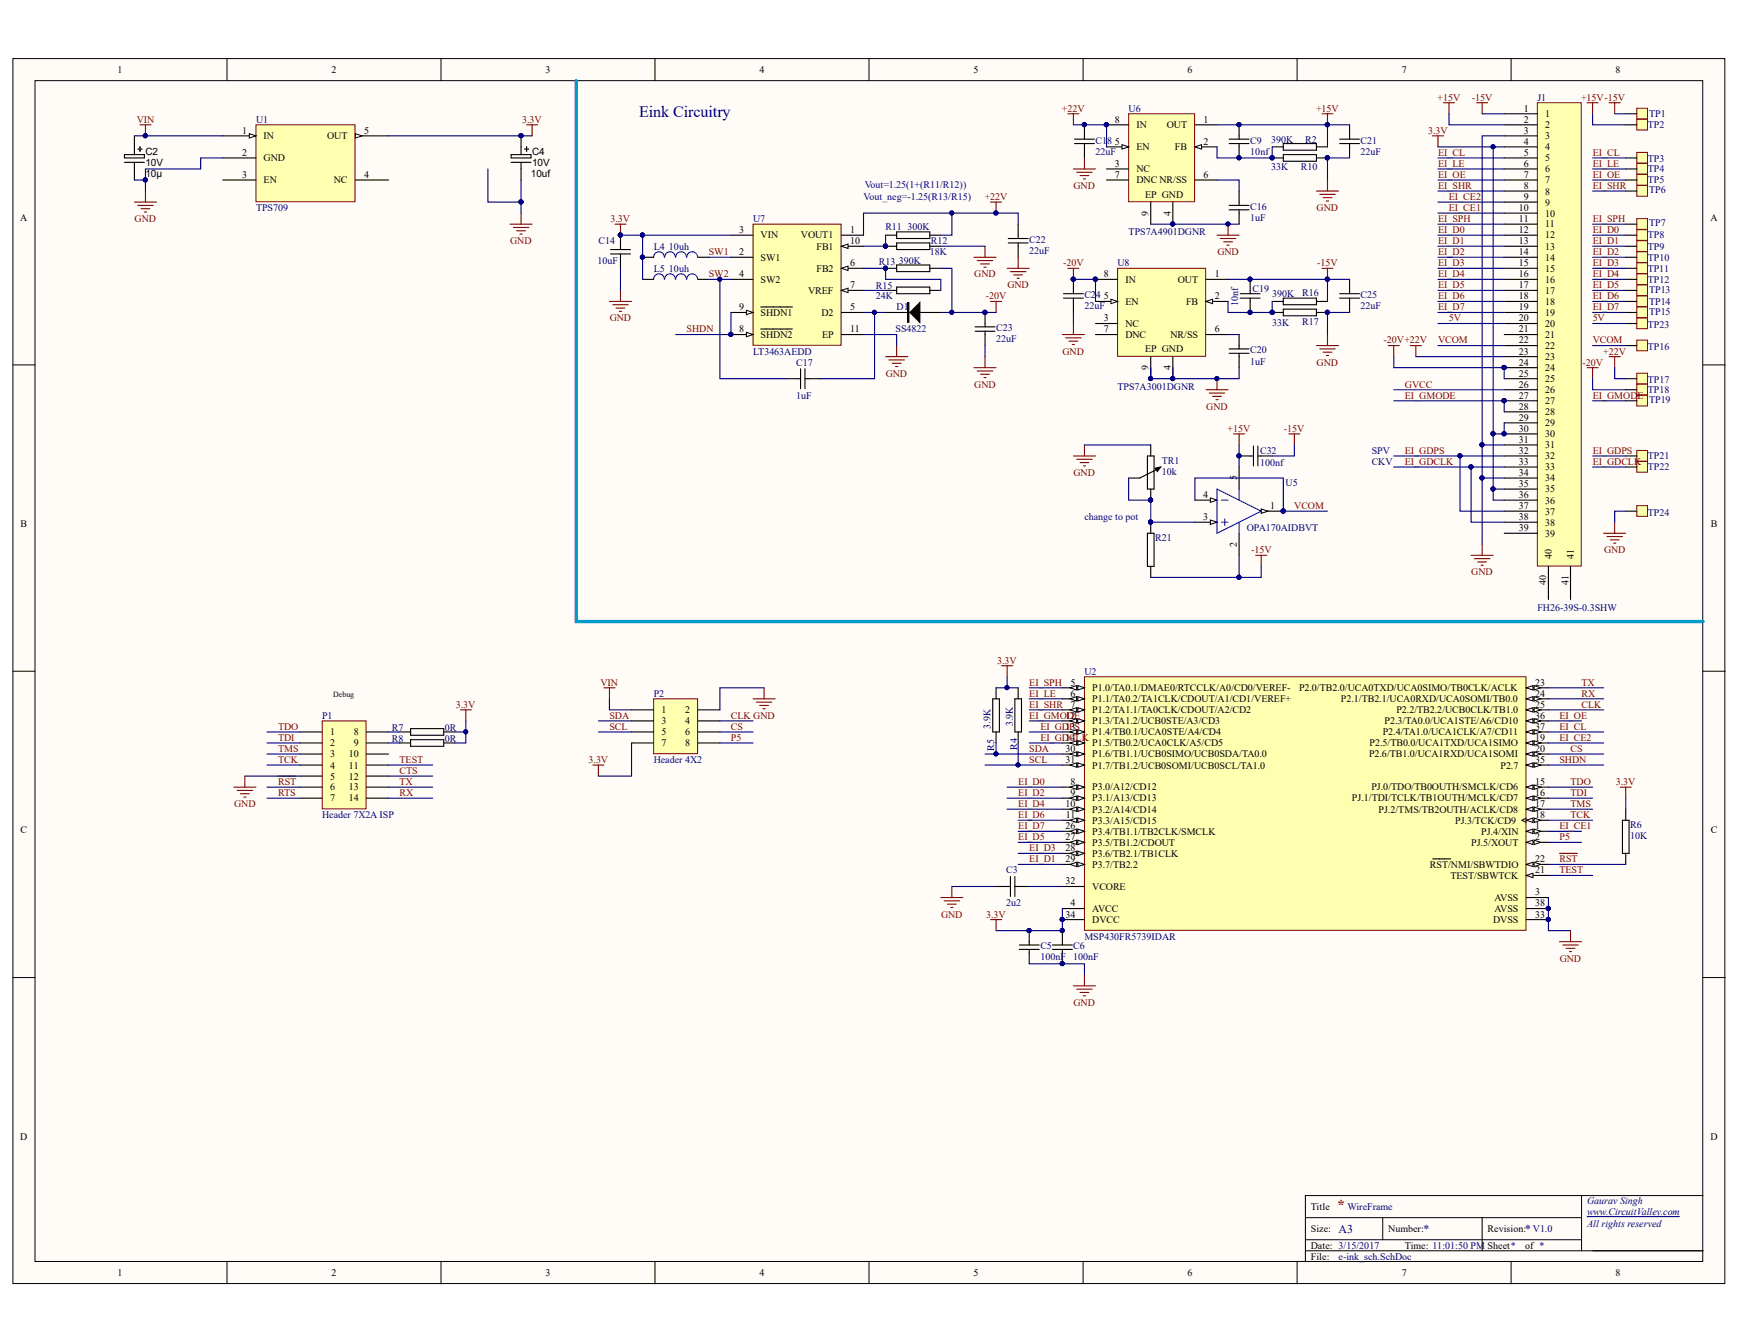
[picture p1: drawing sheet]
<svg xmlns="http://www.w3.org/2000/svg" width="279mm" height="216mm" viewBox="0 0 279 216" stroke-linecap="round" stroke-linejoin="round" font-family="sans-serif">
<defs><g id="words">
<text font-size="2.6" fill="#000080" x="102.6" y="18.8">Eink Circuitry</text>
<text font-size="2.4" fill="#800000" x="214.6" y="194.4">*</text>
<g font-size="1.9" fill="#000080">
<text x="214.9" y="198">A3</text>
<text x="228.6" y="198">*</text>
<text x="244.9" y="198">*</text>
</g>
<g font-size="1.6">
<text x="18.9" y="11.7">1</text>
<text x="53.2" y="11.7">2</text>
<text x="87.6" y="11.7">3</text>
<text x="122" y="11.7">4</text>
<text x="156.3" y="11.7">5</text>
<text x="190.7" y="11.7">6</text>
<text x="225.1" y="11.7">7</text>
<text x="259.4" y="11.7">8</text>
<text x="244.7" y="17.9">1</text>
<text x="38.9" y="21.5">1</text>
<text x="42.3" y="22.4">IN</text>
<text x="52.5" y="22.4">OUT</text>
<text x="58.5" y="21.5">5</text>
<text x="179" y="23.3">5</text>
<text x="179" y="19.7">8</text>
<text x="182.5" y="20.6">IN</text>
<text x="187.4" y="20.6">OUT</text>
<text x="193.3" y="19.7">1</text>
<text x="193.3" y="23.3">2</text>
<text x="244.7" y="19.7">2</text>
<text x="244.7" y="21.5">3</text>
<text x="244.7" y="23.3">4</text>
<text x="248.1" y="18.8">1</text>
<text x="248.1" y="20.6">2</text>
<text x="248.1" y="22.4">3</text>
<text x="23.3" y="26.6">10V</text>
<text x="23.3" y="28.4">10µ</text>
<text x="23.3" y="24.9">C2</text>
<text x="38.9" y="25">2</text>
<text x="38.9" y="28.6">3</text>
<text x="42.3" y="25.9">GND</text>
<text x="42.3" y="29.5">EN</text>
<text x="53.6" y="29.5">NC</text>
<text x="58.5" y="28.6">4</text>
<text x="85.3" y="28.4">10uf</text>
<text x="85.4" y="26.6">10V</text>
<text x="85.4" y="24.9">C4</text>
<text x="179" y="26.8">3</text>
<text x="179" y="28.6">7</text>
<text x="182.5" y="27.7">NC</text>
<text x="182.5" y="24.1">EN</text>
<text x="182.5" y="29.5">DNC NR/SS</text>
<text x="188.7" y="24.1">FB</text>
<text x="193.3" y="28.6">6</text>
<text x="244.7" y="25">5</text>
<text x="244.7" y="26.8">6</text>
<text x="244.7" y="28.6">7</text>
<text x="248.1" y="24.1">4</text>
<text x="248.1" y="25.9">5</text>
<text x="248.1" y="27.7">6</text>
<text x="248.1" y="29.5">7</text>
<text x="3.3" y="35.4">A</text>
<text x="183.9" y="31.8">EP GND</text>
<text x="184.4" y="34.7" transform="rotate(-90 184.4 34.7)">9</text>
<text x="188" y="34.7" transform="rotate(-90 188 34.7)">4</text>
<text x="243.9" y="33.9">10</text>
<text x="243.9" y="35.6">11</text>
<text x="244.7" y="30.4">8</text>
<text x="244.7" y="32.1">9</text>
<text x="248.1" y="31.2">8</text>
<text x="248.1" y="33">9</text>
<text x="248.1" y="34.8">10</text>
<text x="274.6" y="35.4">A</text>
<text x="118.7" y="41">2</text>
<text x="118.7" y="37.4">3</text>
<text x="122.1" y="41.9">SW1</text>
<text x="122.1" y="38.3">VIN</text>
<text x="128.6" y="38.3">VOUT1</text>
<text x="131.1" y="40.1">FB1</text>
<text x="136.5" y="37.4">1</text>
<text x="136.5" y="39.2">10</text>
<text x="243.9" y="37.4">12</text>
<text x="243.9" y="39.2">13</text>
<text x="243.9" y="41">14</text>
<text x="248.1" y="36.5">11</text>
<text x="248.1" y="38.3">12</text>
<text x="248.1" y="40.1">13</text>
<text x="248.1" y="41.9">14</text>
<text x="118.7" y="44.5">4</text>
<text x="122.1" y="45.4">SW2</text>
<text x="129.8" y="47.2">VREF</text>
<text x="131.1" y="43.6">FB2</text>
<text x="136.5" y="42.7">6</text>
<text x="136.5" y="46.3">7</text>
<text x="177.2" y="44.5">8</text>
<text x="180.7" y="45.4">IN</text>
<text x="189.1" y="45.4">OUT</text>
<text x="195.1" y="44.5">1</text>
<text x="243.9" y="42.7">15</text>
<text x="243.9" y="44.5">16</text>
<text x="243.9" y="46.3">17</text>
<text x="248.1" y="43.6">15</text>
<text x="248.1" y="45.4">16</text>
<text x="248.1" y="47.2">17</text>
<text x="118.7" y="53.4">8</text>
<text x="118.7" y="49.8">9</text>
<text x="122.1" y="50.7">SHDN1</text>
<text x="131.9" y="50.7">D2</text>
<text x="136.5" y="49.8">5</text>
<text x="136.5" y="53.4">11</text>
<text x="177.2" y="51.6">3</text>
<text x="177.2" y="48.1">5</text>
<text x="177.2" y="53.4">7</text>
<text x="180.7" y="52.5">NC</text>
<text x="180.7" y="49">EN</text>
<text x="190.4" y="49">FB</text>
<text x="195.1" y="48.1">2</text>
<text x="195.1" y="53.4">6</text>
<text x="243.9" y="48.1">18</text>
<text x="243.9" y="49.8">19</text>
<text x="243.9" y="51.6">20</text>
<text x="243.9" y="53.4">21</text>
<text x="248.1" y="49">18</text>
<text x="248.1" y="50.7">19</text>
<text x="248.1" y="52.5">20</text>
<text x="122.1" y="54.3">SHDN2</text>
<text x="132" y="54.3">EP</text>
<text x="180.7" y="54.3">DNC</text>
<text x="183.9" y="56.6">EP GND</text>
<text x="184.4" y="59.5" transform="rotate(-90 184.4 59.5)">9</text>
<text x="187.9" y="54.3">NR/SS</text>
<text x="188" y="59.5" transform="rotate(-90 188 59.5)">4</text>
<text x="243.9" y="55.2">22</text>
<text x="243.9" y="57">23</text>
<text x="243.9" y="58.7">24</text>
<text x="248.1" y="54.3">21</text>
<text x="248.1" y="56.1">22</text>
<text x="248.1" y="57.8">23</text>
<text x="248.1" y="59.6">24</text>
<text x="243.9" y="60.5">25</text>
<text x="243.9" y="62.3">26</text>
<text x="243.9" y="64.1">27</text>
<text x="243.9" y="65.8">28</text>
<text x="248.1" y="61.4">25</text>
<text x="248.1" y="63.2">26</text>
<text x="248.1" y="64.9">27</text>
<text x="243.9" y="67.6">29</text>
<text x="243.9" y="69.3">30</text>
<text x="243.9" y="71.1">31</text>
<text x="248.1" y="66.7">28</text>
<text x="248.1" y="68.5">29</text>
<text x="248.1" y="70.2">30</text>
<text x="198.6" y="77.2" transform="rotate(-90 198.6 77.2)">5</text>
<text x="243.9" y="72.9">32</text>
<text x="243.9" y="74.7">33</text>
<text x="243.9" y="76.4">34</text>
<text x="248.1" y="72">31</text>
<text x="248.1" y="73.8">32</text>
<text x="248.1" y="75.6">33</text>
<text x="248.1" y="77.3">34</text>
<text x="193.2" y="83.5">3</text>
<text x="193.2" y="80">4</text>
<text x="203.9" y="81.8">1</text>
<text x="243.9" y="78.2">35</text>
<text x="243.9" y="80">36</text>
<text x="243.9" y="81.8">37</text>
<text x="243.9" y="83.5">38</text>
<text x="248.1" y="79.1">35</text>
<text x="248.1" y="80.9">36</text>
<text x="248.1" y="82.7">37</text>
<text x="3.3" y="84.6">B</text>
<text x="198.6" y="87.9" transform="rotate(-90 198.6 87.9)">2</text>
<text x="243.9" y="85.3">39</text>
<text x="248.1" y="84.4">38</text>
<text x="248.1" y="86.2">39</text>
<text x="249.2" y="89.7" transform="rotate(-90 249.2 89.7)">40</text>
<text x="252.7" y="89.7" transform="rotate(-90 252.7 89.7)">41</text>
<text x="274.7" y="84.6">B</text>
<text x="248.3" y="94" transform="rotate(-90 248.3 94)">40</text>
<text x="251.9" y="94" transform="rotate(-90 251.9 94)">41</text>
<text x="171.9" y="110.1">5</text>
<text x="171.9" y="111.9">6</text>
<text x="171.9" y="113.7">7</text>
<text x="175.4" y="111">P1.0/TA0.1/DMAE0/RTCCLK/A0/CD0/VEREF-</text>
<text x="175.4" y="112.8">P1.1/TA0.2/TA1CLK/CDOUT/A1/CD1/VEREF+</text>
<text x="208.6" y="111">P2.0/TB2.0/UCA0TXD/UCA0SIMO/TB0CLK/ACLK</text>
<text x="215.3" y="112.8">P2.1/TB2.1/UCA0RXD/UCA0SOMI/TB0.0</text>
<text x="246.5" y="110.1">23</text>
<text x="246.5" y="111.9">24</text>
<text x="246.5" y="113.7">25</text>
<text x="53" y="118.1">1</text>
<text x="53" y="119.9">2</text>
<text x="56.8" y="118.1">8</text>
<text x="56.8" y="119.9">9</text>
<text x="106.2" y="114.6">1</text>
<text x="106.2" y="116.4">3</text>
<text x="106.2" y="118.1">5</text>
<text x="106.2" y="119.9">7</text>
<text x="110" y="114.6">2</text>
<text x="110" y="116.4">4</text>
<text x="110" y="118.1">6</text>
<text x="110" y="119.9">8</text>
<text x="175.4" y="114.6">P1.2/TA1.1/TA0CLK/CDOUT/A2/CD2</text>
<text x="175.4" y="116.4">P1.3/TA1.2/UCB0STE/A3/CD3</text>
<text x="175.4" y="118.1">P1.4/TB0.1/UCA0STE/A4/CD4</text>
<text x="175.4" y="119.9">P1.5/TB0.2/UCA0CLK/A5/CD5</text>
<text x="219.9" y="119.9">P2.5/TB0.0/UCA1TXD/UCA1SIMO</text>
<text x="222" y="118.1">P2.4/TA1.0/UCA1CLK/A7/CD11</text>
<text x="222.3" y="116.4">P2.3/TA0.0/UCA1STE/A6/CD10</text>
<text x="224.2" y="114.6">P2.2/TB2.2/UCB0CLK/TB1.0</text>
<text x="246.5" y="119">19</text>
<text x="246.5" y="115.5">36</text>
<text x="246.5" y="117.2">37</text>
<text x="53" y="121.7">3</text>
<text x="53" y="123.5">4</text>
<text x="53" y="125.2">5</text>
<text x="56" y="121.7">10</text>
<text x="56" y="125.2">12</text>
<text x="56" y="123.5">11</text>
<text x="171.1" y="120.8">30</text>
<text x="171.1" y="122.6">31</text>
<text x="175.4" y="121.7">P1.6/TB1.1/UCB0SIMO/UCB0SDA/TA0.0</text>
<text x="175.4" y="123.5">P1.7/TB1.2/UCB0SOMI/UCB0SCL/TA1.0</text>
<text x="219.8" y="121.7">P2.6/TB1.0/UCA1RXD/UCA1SOMI</text>
<text x="240.9" y="123.5">P2.7</text>
<text x="246.5" y="120.8">20</text>
<text x="246.5" y="122.6">35</text>
<text x="53" y="127">6</text>
<text x="53" y="128.7">7</text>
<text x="56" y="127">13</text>
<text x="56" y="128.7">14</text>
<text x="171.1" y="129.6">10</text>
<text x="171.2" y="131.4">11</text>
<text x="171.9" y="126.1">8</text>
<text x="171.9" y="127.9">9</text>
<text x="175.4" y="127">P3.0/A12/CD12</text>
<text x="175.4" y="128.7">P3.1/A13/CD13</text>
<text x="175.4" y="130.5">P3.2/A14/CD14</text>
<text x="217.1" y="128.7">PJ.1/TDI/TCLK/TB1OUTH/MCLK/CD7</text>
<text x="220.2" y="127">PJ.0/TDO/TB0OUTH/SMCLK/CD6</text>
<text x="221.4" y="130.5">PJ.2/TMS/TB2OUTH/ACLK/CD8</text>
<text x="246.5" y="126.1">15</text>
<text x="246.5" y="127.9">16</text>
<text x="246.5" y="129.6">17</text>
<text x="246.5" y="131.4">18</text>
<text x="3.3" y="133.9">C</text>
<text x="171.1" y="133.2">26</text>
<text x="171.1" y="135">27</text>
<text x="171.1" y="136.7">28</text>
<text x="175.4" y="132.3">P3.3/A15/CD15</text>
<text x="175.4" y="134.1">P3.4/TB1.1/TB2CLK/SMCLK</text>
<text x="175.4" y="135.8">P3.5/TB1.2/CDOUT</text>
<text x="175.4" y="137.6">P3.6/TB2.1/TB1CLK</text>
<text x="233.7" y="132.3">PJ.3/TCK/CD9</text>
<text x="236.2" y="135.8">PJ.5/XOUT</text>
<text x="237.9" y="134.1">PJ.4/XIN</text>
<text x="246.5" y="133.2">1</text>
<text x="246.5" y="135">2</text>
<text x="274.7" y="133.9">C</text>
<text x="171.1" y="138.5">29</text>
<text x="171.1" y="142.1">32</text>
<text x="175.4" y="139.4">P3.7/TB2.2</text>
<text x="175.4" y="143">VCORE</text>
<text x="229.6" y="139.4">RST/NMI/SBWTDIO</text>
<text x="232.9" y="141.2">TEST/SBWTCK</text>
<text x="246.5" y="143.8">3</text>
<text x="246.5" y="140.3">21</text>
<text x="246.5" y="138.5">22</text>
<text x="171.1" y="147.4">34</text>
<text x="171.9" y="145.6">4</text>
<text x="175.4" y="146.5">AVCC</text>
<text x="175.4" y="148.3">DVCC</text>
<text x="239.8" y="148.3">DVSS</text>
<text x="240" y="144.7">AVSS</text>
<text x="240" y="146.5">AVSS</text>
<text x="246.5" y="147.4">33</text>
<text x="246.5" y="145.6">38</text>
<text x="3.3" y="183.1">D</text>
<text x="274.6" y="183.1">D</text>
<text x="210.5" y="194.4">Title</text>
<text x="210.5" y="197.9">Size:</text>
<text x="222.9" y="197.9">Number:</text>
<text x="238.9" y="197.9">Revision: V1.0</text>
<text x="210.5" y="200.6">Date: 3/15/2017</text>
<text x="210.5" y="202.4">File:</text>
<text x="225.6" y="200.6">Time: 11:01:50 PM</text>
<text x="238.9" y="200.6">Sheet*</text>
<text x="244.9" y="200.6">of *</text>
<text x="18.9" y="205">1</text>
<text x="53.2" y="205">2</text>
<text x="87.6" y="205">3</text>
<text x="122" y="205">4</text>
<text x="156.3" y="205">5</text>
<text x="190.7" y="205">6</text>
<text x="225.1" y="205">7</text>
<text x="259.4" y="205">8</text>
</g>
<g font-size="1.6" fill="#800000">
<text x="170.5" y="17.9">+22V</text>
<text x="211.3" y="17.9">+15V</text>
<text x="230.8" y="16.2">+15V</text>
<text x="236.3" y="16.2">-15V</text>
<text x="253.9" y="16.2">+15V-15V</text>
<text x="21.9" y="19.7">VIN</text>
<text x="83.9" y="19.7">3.3V</text>
<text x="229.3" y="21.5">3.3V</text>
<text x="230.9" y="25">EI_CL</text>
<text x="230.9" y="26.8">EI_LE</text>
<text x="230.9" y="28.6">EI_OE</text>
<text x="255.7" y="25">EI_CL</text>
<text x="255.7" y="26.8">EI_LE</text>
<text x="255.7" y="28.6">EI_OE</text>
<text x="21.6" y="35.6">GND</text>
<text x="98" y="35.6">3.3V</text>
<text x="158.1" y="32.1">+22V</text>
<text x="172.4" y="30.4">GND</text>
<text x="211.4" y="33.9">GND</text>
<text x="230.9" y="35.6">EI_SPH</text>
<text x="230.9" y="30.4">EI_SHR</text>
<text x="232.7" y="32.1">EI_CE2</text>
<text x="232.7" y="33.9">EI_CE1</text>
<text x="255.7" y="30.4">EI_SHR</text>
<text x="255.7" y="35.6">EI_SPH</text>
<text x="81.9" y="39.2">GND</text>
<text x="113.8" y="41">SW1</text>
<text x="195.5" y="41">GND</text>
<text x="230.9" y="37.4">EI_D0</text>
<text x="230.9" y="39.2">EI_D1</text>
<text x="230.9" y="41">EI_D2</text>
<text x="255.7" y="37.4">EI_D0</text>
<text x="255.7" y="39.2">EI_D1</text>
<text x="255.7" y="41">EI_D2</text>
<text x="113.8" y="44.5">SW2</text>
<text x="156.4" y="44.5">GND</text>
<text x="161.8" y="46.3">GND</text>
<text x="170.7" y="42.7">-20V</text>
<text x="211.5" y="42.7">-15V</text>
<text x="230.9" y="42.7">EI_D3</text>
<text x="230.9" y="44.5">EI_D4</text>
<text x="230.9" y="46.3">EI_D5</text>
<text x="255.7" y="42.7">EI_D3</text>
<text x="255.7" y="44.5">EI_D4</text>
<text x="255.7" y="46.3">EI_D5</text>
<text x="97.9" y="51.6">GND</text>
<text x="110.3" y="53.4">SHDN</text>
<text x="158.3" y="48.1">-20V</text>
<text x="230.9" y="48.1">EI_D6</text>
<text x="230.9" y="49.8">EI_D7</text>
<text x="232.7" y="51.6">5V</text>
<text x="255.7" y="48.1">EI_D6</text>
<text x="255.7" y="49.8">EI_D7</text>
<text x="255.7" y="51.6">5V</text>
<text x="170.6" y="57">GND</text>
<text x="211.4" y="58.7">GND</text>
<text x="222.2" y="55.2">-20V+22V</text>
<text x="230.9" y="55.2">VCOM</text>
<text x="254.1" y="58.7">-20V</text>
<text x="255.7" y="55.2">VCOM</text>
<text x="257.4" y="57">+22V</text>
<text x="142.2" y="60.5">GND</text>
<text x="156.4" y="62.3">GND</text>
<text x="193.7" y="65.8">GND</text>
<text x="225.6" y="64.1">EI_GMODE</text>
<text x="225.6" y="62.3">GVCC</text>
<text x="255.7" y="64.1">EI_GMODE</text>
<text x="197.1" y="69.3">+15V</text>
<text x="206.2" y="69.3">-15V</text>
<text x="172.4" y="76.4">GND</text>
<text x="225.6" y="74.7">EI_GDCLK</text>
<text x="225.6" y="72.9">EI_GDPS</text>
<text x="255.7" y="72.9">EI_GDPS</text>
<text x="255.7" y="74.7">EI_GDCLK</text>
<text x="207.8" y="81.8">VCOM</text>
<text x="200.9" y="88.9">-15V</text>
<text x="257.6" y="88.9">GND</text>
<text x="236.2" y="92.4">GND</text>
<text x="160.1" y="106.6">3.3V</text>
<text x="73.2" y="113.7">3.3V</text>
<text x="96.4" y="110.1">VIN</text>
<text x="165.3" y="110.1">EI_SPH</text>
<text x="165.3" y="111.9">EI_LE</text>
<text x="165.3" y="113.7">EI_SHR</text>
<text x="254" y="110.1">TX</text>
<text x="254" y="111.9">RX</text>
<text x="254" y="113.7">CLK</text>
<text x="44.7" y="117.2">TDO</text>
<text x="44.7" y="119">TDI</text>
<text x="97.9" y="115.5">SDA</text>
<text x="97.9" y="117.2">SCL</text>
<text x="117.4" y="115.5">CLK GND</text>
<text x="117.4" y="117.2">CS</text>
<text x="117.4" y="119">P5</text>
<text x="165.3" y="115.5">EI_GMO12</text>
<text x="167.1" y="117.2">EI_GD13</text>
<text x="167.1" y="119">EI_GD14</text>
<text x="171.3" y="115.5">DE</text>
<text x="171.7" y="117.2">PS</text>
<text x="171.7" y="119">CLK</text>
<text x="250.4" y="115.5">EI_OE</text>
<text x="250.4" y="117.2">EI_CL</text>
<text x="250.4" y="119">EI_CE2</text>
<text x="44.7" y="120.8">TMS</text>
<text x="44.7" y="122.6">TCK</text>
<text x="64.2" y="122.6">TEST</text>
<text x="64.2" y="124.3">CTS</text>
<text x="94.5" y="122.6">3.3V</text>
<text x="165.3" y="120.8">SDA</text>
<text x="165.3" y="122.6">SCL</text>
<text x="250.4" y="122.6">SHDN</text>
<text x="252.2" y="120.8">CS</text>
<text x="37.6" y="129.6">GND</text>
<text x="44.7" y="126.1">RST</text>
<text x="44.7" y="127.9">RTS</text>
<text x="64.2" y="127.9">RX</text>
<text x="64.2" y="126.1">TX</text>
<text x="163.5" y="126.1">EI_D0</text>
<text x="163.5" y="127.9">EI_D2</text>
<text x="163.5" y="129.6">EI_D4</text>
<text x="163.5" y="131.4">EI_D6</text>
<text x="252.2" y="126.1">TDO</text>
<text x="252.2" y="127.9">TDI</text>
<text x="252.2" y="129.6">TMS</text>
<text x="252.2" y="131.4">TCK</text>
<text x="259.5" y="126.1">3.3V</text>
<text x="163.5" y="135">EI_D5</text>
<text x="163.5" y="133.2">EI_D7</text>
<text x="165.3" y="136.7">EI_D3</text>
<text x="250.4" y="133.2">EI_CE1</text>
<text x="250.4" y="135">P5</text>
<text x="165.3" y="138.5">EI_D1</text>
<text x="250.4" y="140.3">TEST</text>
<text x="250.4" y="138.5">RST</text>
<text x="151.1" y="147.4">GND</text>
<text x="158.3" y="147.4">3.3V</text>
<text x="250.5" y="154.5">GND</text>
<text x="172.4" y="161.6">GND</text>
</g>
<g font-size="1.6" fill="#000080">
<text x="181.2" y="17.9">U6</text>
<text x="246.9" y="16.2">J1</text>
<text x="41.1" y="19.7">U1</text>
<text x="175.9" y="23.1">C18</text>
<text x="200.8" y="23.1">C9</text>
<text x="204.1" y="22.9">390K</text>
<text x="209.6" y="22.9">R2</text>
<text x="218.5" y="23.1">C21</text>
<text x="264.6" y="20.6">TP2</text>
<text x="264.8" y="18.8">TP1</text>
<text x="175.9" y="24.9">22uF</text>
<text x="200.8" y="24.9">10nf</text>
<text x="204.1" y="27.3">33K</text>
<text x="208.9" y="27.3">R10</text>
<text x="218.5" y="24.9">22uF</text>
<text x="264.6" y="26.1">TP3</text>
<text x="264.6" y="27.7">TP4</text>
<text x="264.6" y="29.5">TP5</text>
<text x="41.1" y="33.9">TPS709</text>
<text x="120.9" y="35.6">U7</text>
<text x="138.7" y="32.1">Vout_neg=-1.25(R13/R15)</text>
<text x="138.8" y="30.1">Vout=1.25(1+(R11/R12))</text>
<text x="200.8" y="33.7">C16</text>
<text x="200.8" y="35.5">1uF</text>
<text x="264.8" y="31">TP6</text>
<text x="96.1" y="39.2">C14</text>
<text x="105" y="40.1">L4</text>
<text x="107.4" y="40.1">10uh</text>
<text x="142.2" y="36.9">R11</text>
<text x="145.7" y="36.9">300K</text>
<text x="149.3" y="41">18K</text>
<text x="149.5" y="39.2">R12</text>
<text x="165.3" y="39">C22</text>
<text x="165.3" y="40.8">22uF</text>
<text x="181.2" y="37.8">TPS7A4901DGNR</text>
<text x="264.6" y="38.3">TP8</text>
<text x="264.6" y="40.1">TP9</text>
<text x="264.6" y="41.9">TP10</text>
<text x="264.8" y="36.4">TP7</text>
<text x="95.9" y="42.4">10uF</text>
<text x="105" y="43.6">L5</text>
<text x="107.4" y="43.6">10uh</text>
<text x="140.6" y="46.5">R15</text>
<text x="141.1" y="42.6">R13</text>
<text x="144.3" y="42.4">390K</text>
<text x="174.1" y="47.9">C24</text>
<text x="179.4" y="42.7">U8</text>
<text x="201.1" y="46.8">C19</text>
<text x="204.3" y="47.7">390K</text>
<text x="209.1" y="47.5">R16</text>
<text x="218.5" y="47.9">C25</text>
<text x="264.6" y="43.6">TP11</text>
<text x="264.6" y="45.4">TP12</text>
<text x="264.8" y="47">TP13</text>
<text x="140.6" y="48.1">24K</text>
<text x="143.8" y="53.4">SS4822</text>
<text x="144" y="49.8">D1</text>
<text x="160" y="53.2">C23</text>
<text x="174.1" y="49.7">22uF</text>
<text x="198.8" y="49.1" transform="rotate(-90 198.8 49.1)">10nf</text>
<text x="204.3" y="52.3">33K</text>
<text x="209.1" y="52.2">R17</text>
<text x="218.5" y="49.7">22uF</text>
<text x="264.6" y="52.7">TP23</text>
<text x="264.8" y="49">TP14</text>
<text x="264.8" y="50.6">TP15</text>
<text x="120.9" y="57">LT3463AEDD</text>
<text x="127.9" y="58.7">C17</text>
<text x="160" y="55">22uF</text>
<text x="200.8" y="56.8">C20</text>
<text x="200.8" y="58.6">1uF</text>
<text x="264.6" y="56.2">TP16</text>
<text x="127.9" y="64.1">1uF</text>
<text x="179.4" y="62.6">TPS7A3001DGNR</text>
<text x="264.6" y="61.6">TP17</text>
<text x="264.6" y="63.2">TP18</text>
<text x="264.8" y="64.7">TP19</text>
<text x="186.6" y="74.5">TR1</text>
<text x="186.6" y="76.3">10k</text>
<text x="202.3" y="72.9">C32</text>
<text x="202.3" y="74.8">100nf</text>
<text x="220.3" y="74.7">CKV</text>
<text x="220.3" y="72.9">SPV</text>
<text x="264.6" y="73.8">TP21</text>
<text x="264.6" y="75.6">TP22</text>
<text x="174.1" y="83.5">change to pot</text>
<text x="206.4" y="78">U5</text>
<text x="264.6" y="82.8">TP24</text>
<text x="185.5" y="86.9">R21</text>
<text x="200.2" y="85.3">OPA170AIDBVT</text>
<text x="246.9" y="98.1">FH26-39S-0.3SHW</text>
<text x="105" y="111.9">P2</text>
<text x="174.1" y="108.4">U2</text>
<text x="51.7" y="115.5">P1</text>
<text x="62.9" y="117.4">R7</text>
<text x="62.9" y="119.2">R8</text>
<text x="71.4" y="117.4">0R</text>
<text x="71.4" y="119.2">0R</text>
<text x="159.1" y="117" transform="rotate(-90 159.1 117)">3.9K</text>
<text x="162.6" y="116.7" transform="rotate(-90 162.6 116.7)">3.9K</text>
<text x="105" y="122.6">Header 4X2</text>
<text x="159.6" y="120.6" transform="rotate(-90 159.6 120.6)">R5</text>
<text x="163.3" y="120.4" transform="rotate(-90 163.3 120.4)">R4</text>
<text x="51.7" y="131.4">Header 7X2A ISP</text>
<text x="261.8" y="133">R6</text>
<text x="261.8" y="134.8">10K</text>
<text x="161.6" y="140.3">C3</text>
<text x="161.6" y="145.6">2u2</text>
<text x="167.1" y="152.5">C5</text>
<text x="167.1" y="154.3">100nF</text>
<text x="172.3" y="152.5">C6</text>
<text x="172.3" y="154.3">100nF</text>
<text x="174.1" y="150.9">MSP430FR5739IDAR</text>
<text x="216.4" y="194.4">WireFrame</text>
<text x="254.9" y="193.5">Gaurav Singh</text>
<text x="254.9" y="195.3">www.CircuitValley.com</text>
<text x="254.9" y="197">All rights reserved</text>
<text x="214.9" y="202.4">e-ink_sch.SchDoc</text>
</g>
<text font-size="1.3" x="53.5" y="112">Debug</text>
</g></defs>
<g fill="#fffcf8" stroke="#000" stroke-width=".16">
<path d="M2.1 9.4h274.9v196.8h-274.9z"/>
<path d="M5.6 13h267.8v189.6h-267.8z"/>
</g>
<g fill="none" stroke="#000" stroke-width=".16">
<path d="M36.4 9.4v3.6M70.8 9.4v3.6M105.2 9.4v3.6M139.5 9.4v3.6M173.9 9.4v3.6M208.3 9.4v3.6M242.6 9.4v3.6M2.1 58.6h3.5M273.5 58.6h3.5M2.1 107.8h3.5M273.5 107.8h3.5M2.1 157h3.5"/>
<path d="M273.5 157h3.5M209.6 195.6h44.4M209.6 199.2h44.4M222 195.6v3.6M238 195.6v5.3M254 192.1v8.8M273.5 192.1h-63.9v10.6M36.4 202.7v3.5M70.8 202.7v3.5M105.2 202.7v3.5M139.5 202.7v3.5M173.9 202.7v3.5"/>
<path d="M208.3 202.7v3.5M209.6 200.9h63.9M242.6 202.7v3.5"/>
</g>
<path d="M254.8 195.4h14.9" fill="none" stroke="#000080" stroke-width=".16"/>
<g fill="none" stroke="#800000" stroke-width=".18">
<path d="M21.6 32.5h3.5M22.1 33h2.5M22.5 20.1h1.7M22.6 33.5h1.5M23.2 34.1h.3M23.4 20.1v1.7M23.4 30.7v1.8M81.9 36h3.5M82.4 36.5h2.5M83 37.1h1.4M83.5 37.6h.3M83.7 34.2v1.8"/>
<path d="M84.6 20.1h1.7M85.4 20.1v1.7"/>
</g>
<circle cx="23.3" cy="21.8" r=".33" fill="#000080" stroke="#000080" stroke-width=".16"/>
<path d="M246.9 16.5h7v74.4h-7z" fill="#ffffb0" stroke="#800000" stroke-width=".16"/>
<g fill="none" stroke="#000" stroke-width=".18">
<path d="M241.5 18.3h5.4M241.5 20.1h5.4M241.5 21.8h5.4M241.5 23.6h5.4M241.5 25.4h5.4M241.5 27.1h5.4M241.5 28.9h5.4M241.5 30.7h5.4M241.5 32.5h5.4M241.5 34.2h5.4M241.5 36h5.4M241.5 37.8h5.4"/>
<path d="M241.5 39.6h5.4M241.5 41.3h5.4M241.5 43.1h5.4M241.5 44.9h5.4M241.5 46.6h5.4M241.5 48.4h5.4M241.5 50.2h5.4M241.5 52h5.4M241.5 53.7h5.4M241.5 55.5h5.4M241.5 57.3h5.4M241.5 59.1h5.4"/>
<path d="M241.5 60.8h5.4M241.5 62.6h5.4M241.5 64.4h5.4M241.5 66.2h5.4M241.5 67.9h5.4M241.5 69.7h5.4M241.5 71.5h5.4M241.5 73.2h5.4M241.5 75h5.4M241.5 76.8h5.4M241.5 78.6h5.4M241.5 80.3h5.4"/>
<path d="M241.5 82.1h5.4M241.5 83.9h5.4M241.5 85.7h5.4M248.6 91v5.3M252.2 91v5.3"/>
</g>
<g fill="#000080" stroke="#000080" stroke-width=".16">
<circle cx="241.5" cy="59" r=".33"/>
<circle cx="241.5" cy="64.4" r=".33"/>
<circle cx="241.5" cy="69.7" r=".33"/>
</g>
<path d="M179.5 43.1h14.1v14.1h-14.1z" fill="#ffffb0" stroke="#800000" stroke-width=".16"/>
<path d="M193.6 44.9h3.6M193.6 48.4h3.6" fill="none" stroke="#000" stroke-width=".18"/>
<path d="M193.6 48.4l1.1-.3v.7z" fill="#fffcf8"/>
<path d="M193.6 48.4l1.1-.3v.7z" fill="none" stroke="#000" stroke-width=".16"/>
<path d="M175.9 52h3.6M175.9 48.4h3.6M188.3 57.3v3.5" fill="none" stroke="#000" stroke-width=".18"/>
<circle cx="188.3" cy="60.8" r=".33" fill="#000080" stroke="#000080" stroke-width=".16"/>
<path d="M178.4 48.1l1.1 .3-1.1 .4z" fill="#fffcf8"/>
<path d="M178.4 48.1l1.1 .3-1.1 .4z" fill="none" stroke="#000" stroke-width=".16"/>
<path d="M175.9 53.7h3.6M175.9 44.9h3.6M184.8 57.3v3.5M193.6 53.7h3.6" fill="none" stroke="#000" stroke-width=".18"/>
<g fill="#000080" stroke="#000080" stroke-width=".16">
<circle cx="175.9" cy="44.8" r=".33"/>
<circle cx="184.8" cy="60.8" r=".33"/>
<circle cx="188.3" cy="60.8" r=".33"/>
</g>
<path d="M181.2 18.3h10.6v14.1h-10.6z" fill="#ffffb0" stroke="#800000" stroke-width=".16"/>
<path d="M191.9 20.1h3.5M191.9 23.6h3.5" fill="none" stroke="#000" stroke-width=".18"/>
<path d="M191.9 23.6l1-.4v.8z" fill="#fffcf8"/>
<path d="M191.9 23.6l1-.4v.8z" fill="none" stroke="#000" stroke-width=".16"/>
<path d="M177.7 27.1h3.5M177.7 23.6h3.5M188.3 32.5v3.5" fill="none" stroke="#000" stroke-width=".18"/>
<circle cx="188.3" cy="36" r=".33" fill="#000080" stroke="#000080" stroke-width=".16"/>
<path d="M180.2 23.2l1 .4-1 .4z" fill="#fffcf8"/>
<path d="M180.2 23.2l1 .4-1 .4z" fill="none" stroke="#000" stroke-width=".16"/>
<path d="M177.7 28.9h3.5M177.7 20.1h3.5M184.8 32.5v3.5M191.9 28.9h3.5" fill="none" stroke="#000" stroke-width=".18"/>
<g fill="#000080" stroke="#000080" stroke-width=".16">
<circle cx="177.7" cy="20" r=".33"/>
<circle cx="188.3" cy="36" r=".33"/>
</g>
<path d="M120.9 36h14.2v19.5h-14.2z" fill="#ffffb0" stroke="#800000" stroke-width=".16"/>
<path d="M117.4 37.8h3.5M135.1 37.8h3.6M117.4 41.3h3.5M117.4 44.9h3.5M135.1 50.2h3.6M135.1 43.1h3.6" fill="none" stroke="#000" stroke-width=".18"/>
<path d="M135.1 43.1l1.1-.4v.8z" fill="#fffcf8"/>
<path d="M135.1 43.1l1.1-.4v.8z" fill="none" stroke="#000" stroke-width=".16"/>
<path d="M135.1 46.6h3.6" fill="none" stroke="#000" stroke-width=".18"/>
<path d="M135.1 46.6l1.1-.3v.7z" fill="#fffcf8"/>
<path d="M135.1 46.6l1.1-.3v.7z" fill="none" stroke="#000" stroke-width=".16"/>
<path d="M117.4 53.7h3.5" fill="none" stroke="#000" stroke-width=".18"/>
<path d="M119.9 53.4l1 .3-1 .4z" fill="#fffcf8"/>
<path d="M119.9 53.4l1 .3-1 .4z" fill="none" stroke="#000" stroke-width=".16"/>
<path d="M117.4 50.2h3.5M122.2 52.9h5" fill="none" stroke="#000" stroke-width=".18"/>
<circle cx="117.3" cy="53.7" r=".33" fill="#000080" stroke="#000080" stroke-width=".16"/>
<path d="M119.9 49.8l1 .4-1 .4z" fill="#fffcf8"/>
<path d="M119.9 49.8l1 .4-1 .4z" fill="none" stroke="#000" stroke-width=".16"/>
<path d="M135.1 39.6h3.6M122.2 49.3h5" fill="none" stroke="#000" stroke-width=".18"/>
<path d="M135.1 39.6l1.1-.4v.7z" fill="#fffcf8"/>
<path d="M135.1 39.6l1.1-.4v.7z" fill="none" stroke="#000" stroke-width=".16"/>
<g fill="none" stroke="#000" stroke-width=".18">
<path d="M142.2 37.8h1.8M142.2 39.6h1.8M144 37.3h5.3v1h-5.3zM144 39h5.3v1.1h-5.3zM149.3 37.8h1.8M149.3 39.6h1.8M161.9 38.3h3.2M161.9 39h3.2M163.5 36v2.3M163.5 39v2.3M172.5 23.1h3.2M172.5 22.4h3.2"/>
<path d="M174.1 20.1v2.3M174.1 23.1v2.3M197.4 33h3.2M197.4 33.7h3.2M197.4 23.1h3.2M197.4 22.4h3.2M199 20.1v2.3M199 23.1v2.3M199 30.7v2.3M199 33.7v2.3M204.3 23.6h1.8M204.3 25.4h1.8"/>
<path d="M206.1 23.1h5.3v1h-5.3zM206.1 24.8h5.3v1.1h-5.3zM211.4 23.6h1.8M211.4 25.4h1.8M215.1 23.1h3.2M215.1 22.4h3.2M216.7 20.1v2.3M216.7 23.1v2.3M103.2 41.3h1.8M103.2 44.9h1.8M112.1 41.3h1.7M112.1 44.9h1.7"/>
<path d="M128.5 59.2v3.2M129.3 59.2v3.2M135.1 53.7h3.6M142.2 46.6h1.8M142.2 43.1h1.8M142.2 50.2h8.9M144 42.6h5.3v1h-5.3zM144 46.1h5.3v1.1h-5.3zM145.8 48.6h.1v3.2h-.1zM145.8 48.6v3.2M146.1 50.2l1.6-1.6v3.2zM149.3 46.6h1.8"/>
<path d="M149.3 43.1h1.8M156.6 52.5h3.2M156.6 53.2h3.2M158.2 50.2v2.3M158.2 53.2v2.3M170.8 47.2h3.2M170.8 47.9h3.2M172.4 44.9v2.3M172.4 47.9v2.3M197.4 56.8h3.2M197.4 56h3.2M199 53.7v2.3"/>
<path d="M199 56.8v2.3M199.1 47.2h3.2M199.1 47.9h3.2M200.7 44.9v2.3M200.7 47.9v2.3M204.3 48.4h1.8M204.3 50.2h1.8M206.1 47.9h5.3v1.1h-5.3zM206.1 49.7h5.3v1h-5.3zM211.4 48.4h1.8M211.4 50.2h1.8M215.1 47.2h3.2"/>
<path d="M215.1 47.9h3.2M216.7 44.9v2.3M216.7 47.9v2.3M126.2 60.8h2.3M129.3 60.8h2.3M202.5 82.1h3.6"/>
</g>
<g fill="#000080" stroke="#000080" stroke-width=".16">
<circle cx="117.3" cy="53.7" r=".33"/>
<circle cx="103.2" cy="41.3" r=".33"/>
<circle cx="142.2" cy="39.5" r=".33"/>
<circle cx="159.9" cy="34.2" r=".33"/>
<circle cx="213.1" cy="20" r=".33"/>
<circle cx="213.1" cy="44.8" r=".33"/>
<circle cx="142.2" cy="43.1" r=".33"/>
<circle cx="197.2" cy="36" r=".33"/>
<circle cx="195.4" cy="60.8" r=".33"/>
<circle cx="172.3" cy="44.8" r=".33"/>
<circle cx="204.3" cy="50.2" r=".33"/>
<circle cx="213.1" cy="50.2" r=".33"/>
<circle cx="200.7" cy="44.8" r=".33"/>
<circle cx="200.7" cy="50.2" r=".33"/>
<circle cx="198.9" cy="20" r=".33"/>
<circle cx="198.9" cy="25.3" r=".33"/>
<circle cx="204.3" cy="25.3" r=".33"/>
<circle cx="213.1" cy="25.3" r=".33"/>
<circle cx="174.1" cy="20" r=".33"/>
<circle cx="158.2" cy="50.2" r=".33"/>
</g>
<path d="M106.7 41.3a.86 .86 0 0 0-.9-.9 .86 .86 0 0 0-.8 .9M106.7 44.9a.86 .86 0 0 0-.9-.9 .86 .86 0 0 0-.8 .9M108.4 41.3a.86 .86 0 0 0-.8-.9 .86 .86 0 0 0-.9 .9M108.4 44.9a.86 .86 0 0 0-.8-.9 .86 .86 0 0 0-.9 .9M110.2 41.3a.86 .86 0 0 0-.8-.9 .86 .86 0 0 0-.9 .9M110.2 44.9a.86 .86 0 0 0-.8-.9 .86 .86 0 0 0-.9 .9M112 41.3a.87 .87 0 0 0-.9-.9 .87 .87 0 0 0-.8 .9M112 44.9a.87 .87 0 0 0-.9-.9 .87 .87 0 0 0-.8 .9M195.4 78.6l7.1 3.5M196.1 80.3h1.1M196.1 83.9h1.1M196.7 83.4v1" fill="none" stroke="#00f" stroke-width=".18"/>
<g fill="none" stroke="#800000" stroke-width=".18">
<path d="M171.5 18.3h1.7M172.4 18.3v1.8M212.3 18.3h1.7M213.2 18.3v1.8M158.2 39.6v1.7M159.1 32.5h1.7M159.9 32.5v1.7M172.4 27.1h3.5M172.9 27.7h2.5M173.4 28.2h1.4M174 28.7h.3M174.1 25.4v1.7"/>
<path d="M195.4 37.8h3.6M196 38.3h2.4M196.5 38.8h1.4M197 39.4h.4M197.2 36v1.8M211.4 30.7h3.5M211.9 31.2h2.5M212.5 31.8h1.4M213 32.3h.3M213.2 28.9v1.8M142.2 57.3h3.6M142.7 57.8h2.5"/>
<path d="M143.3 58.4h1.4M143.8 58.9h.4M144 55.5v1.8M156.4 41.3h3.5M156.4 59.1h3.5M156.9 41.9h2.5M156.9 59.6h2.5M157.5 42.4h1.4M158 42.9h.3M158.2 57.3v1.8M159.1 48.4h1.7M159.9 48.4v1.8"/>
<path d="M161.7 43.1h3.6M162.3 43.6h2.4M162.8 44.2h1.4M163.3 44.7h.4M163.5 41.3v1.8M170.6 53.7h3.5M171.1 54.3h2.5M171.5 43.1h1.7M171.7 54.8h1.4M172.2 55.3h.3M172.4 43.1v1.8M172.4 52v1.7"/>
<path d="M211.4 55.5h3.5M211.9 56h2.5M212.3 43.1h1.7M212.5 56.6h1.4M213 57.1h.3M213.2 43.1v1.8M213.2 53.7v1.8M157.5 60.1h1.4M158 60.7h.3M193.6 62.6h3.6M194.2 63.1h2.5M194.7 63.7h1.4"/>
<path d="M195.2 64.2h.4M195.4 60.8v1.8"/>
</g>
<path d="M146.1 50.2l1.6-1.6v3.2z" fill="#000"/>
<path d="M202.5 81.8l1.1 .3-1.1 .4z" fill="#fffcf8"/>
<path d="M202.5 81.8l1.1 .3-1.1 .4z" fill="none" stroke="#000" stroke-width=".16"/>
<circle cx="206.1" cy="82.1" r=".33" fill="#000080" stroke="#000080" stroke-width=".16"/>
<path d="M191.9 83.9h3.5M199 85.7v3.5" fill="none" stroke="#000" stroke-width=".18"/>
<path d="M194.4 83.5l1 .4-1 .3z" fill="#fffcf8"/>
<path d="M194.4 83.5l1 .4-1 .3z" fill="none" stroke="#000" stroke-width=".16"/>
<path d="M191.9 80.3h3.5" fill="none" stroke="#000" stroke-width=".18"/>
<path d="M194.4 80l1 .3-1 .4z" fill="#fffcf8"/>
<path d="M194.4 80l1 .3-1 .4z" fill="none" stroke="#000" stroke-width=".16"/>
<g fill="none" stroke="#000" stroke-width=".18">
<path d="M20 26.1h3.2M20 24.8h3.2v.6h-3.2zM21.6 21.8v3M21.6 26.1v2.8M22.1 24h.7M22.5 23.6v.7M82.1 24.8h3.2v.6h-3.2zM82.1 26.1h3.2M83.7 21.8v3M83.7 26.1v2.8M84.2 24h.7M84.6 23.6v.7"/>
<path d="M99.6 37.8v2.3M98 40.1h3.2M98 40.8h3.2M99.6 40.8v2.3M199 75v3.6M199 73.2h2.3M201.3 71.7v3.1M202 73.2h2.3M202 71.7v3.1M184.2 85.7h1.1v5.3h-1.1zM184.8 83.9v1.8M184.8 91v1.8"/>
</g>
<path d="M195.4 78.6v7.1l7.1-3.6M199 78.6v1.7M199 83.9v1.8" fill="none" stroke="#00f" stroke-width=".18"/>
<g fill="#000080" stroke="#000080" stroke-width=".16">
<circle cx="206.1" cy="82.1" r=".33"/>
<circle cx="184.8" cy="83.9" r=".33"/>
<circle cx="198.9" cy="73.2" r=".33"/>
<circle cx="83.7" cy="21.8" r=".33"/>
<circle cx="99.6" cy="37.8" r=".33"/>
</g>
<g fill="none" stroke="#800000" stroke-width=".18">
<path d="M231.8 16.5h1.8M232.7 16.5v1.8M237.1 16.5h1.8M238 16.5v1.8M98.7 36h1.8M99.6 36v1.8M230 21.8h1.8M230.9 21.8v1.8M97.9 48.4h3.5M98.4 49h2.5M98.9 49.5h1.4M99.5 50h.3"/>
<path d="M99.6 46.6v1.8M222.9 55.5h1.8M223.8 55.5v1.8M226.5 55.5h1.7M227.4 55.5v1.8M172.4 73.2h3.5M172.9 73.8h2.5M173.4 74.3h1.4M174 74.8h.3M174.1 71.5v1.7M198.1 69.7h1.8M199 69.7v1.8"/>
<path d="M207 69.7h1.7M207.8 69.7v1.8M201.6 89.2h1.8M202.5 89.2v1.8M236.2 89.2h3.6M236.8 89.7h2.4M237.3 90.3h1.4M237.8 90.8h.4M238 87.4v1.8M37.5 126.4h3.6M38.1 127h2.5M38.6 127.5h1.4"/>
<path d="M39.1 128h.4M39.3 124.7v1.7M44.6 124.7h2.9"/>
</g>
<path d="M92.5 13v86.8h181" fill="none" stroke="#009cca" stroke-width=".53"/>
<path d="M51.7 115.8h7.1v14.1h-7.1z" fill="#ffffb0" stroke="#800000" stroke-width=".16"/>
<g fill="none" stroke="#000" stroke-width=".18">
<path d="M48.2 117.6h3.5M48.2 119.4h3.5M58.8 117.6h3.6M58.8 119.4h3.6M64.2 117.6h1.7M64.2 119.4h1.7M65.9 117h5.4v1.1h-5.4zM65.9 118.8h5.4v1.1h-5.4zM71.3 117.6h1.7M71.3 119.4h1.7M159.4 112.3h1.1v5.3h-1.1zM159.9 110.5v1.8"/>
<path d="M159.9 117.6v1.8M163 112.3h1v5.3h-1zM163.5 110.5v1.8M163.5 117.6v1.8M48.2 121.1h3.5M48.2 122.9h3.5M48.2 124.7h3.5M48.2 126.4h3.5M48.2 128.2h3.5M58.8 121.1h3.6M58.8 122.9h3.6M58.8 124.7h3.6"/>
<path d="M58.8 126.4h3.6M58.8 128.2h3.6M260.5 131.8h1.1v5.3h-1.1zM261.1 130v1.8M261.1 137.1v1.8M159.9 142.4h2.4M162.3 140.8v3.2M163 142.4h2.3M163 140.8v3.2M163.7 152.5h3.2M163.7 151.8h3.2M165.3 149.5v2.3"/>
<path d="M165.3 152.5v2.3M169 152.5h3.2M169 151.8h3.2M170.6 149.5v2.3M170.6 152.5v2.3"/>
</g>
<g fill="none" stroke="#800000" stroke-width=".18">
<path d="M250.4 137.1h2.9M151.1 144.2h3.5M151.6 144.7h2.5M152.1 145.2h1.5M152.7 145.8h.3M152.8 142.4v1.8M172.4 158.4h3.5M172.9 158.9h2.5M173.4 159.4h1.4M174 160h.3M174.1 156.6v1.8M250.4 151.3h3.6"/>
<path d="M250.9 151.8h2.5M251.5 152.3h1.4M252 152.9h.4M252.2 149.5v1.8"/>
</g>
<g fill="#000080" stroke="#000080" stroke-width=".16">
<circle cx="170.6" cy="149.5" r=".33"/>
<circle cx="170.6" cy="154.8" r=".33"/>
<circle cx="165.2" cy="149.5" r=".33"/>
</g>
<path d="M174.1 108.7h70.9v40.7h-70.9z" fill="#ffffb0" stroke="#800000" stroke-width=".16"/>
<path d="M245.1 133.5h3.5" fill="none" stroke="#000" stroke-width=".18"/>
<path d="M245.1 133.5l1.1-.3v.7z" fill="#fffcf8"/>
<path d="M245.1 133.5l1.1-.3v.7z" fill="none" stroke="#000" stroke-width=".16"/>
<path d="M246.3 133.2l1.1 .3-1.1 .4z" fill="#fffcf8"/>
<path d="M246.3 133.2l1.1 .3-1.1 .4z" fill="none" stroke="#000" stroke-width=".16"/>
<path d="M245.1 135.3h3.5" fill="none" stroke="#000" stroke-width=".18"/>
<path d="M245.1 135.3l1.1-.3v.7z" fill="#fffcf8"/>
<path d="M245.1 135.3l1.1-.3v.7z" fill="none" stroke="#000" stroke-width=".16"/>
<path d="M246.3 135l1.1 .3-1.1 .4z" fill="#fffcf8"/>
<path d="M246.3 135l1.1 .3-1.1 .4z" fill="none" stroke="#000" stroke-width=".16"/>
<path d="M170.6 110.5h3.5M170.6 146h3.5M245.1 144.2h3.5" fill="none" stroke="#000" stroke-width=".18"/>
<path d="M173.1 110.1l1 .4-1 .3z" fill="#fffcf8"/>
<path d="M173.1 110.1l1 .4-1 .3z" fill="none" stroke="#000" stroke-width=".16"/>
<path d="M171.8 110.5l1.1-.4v.7z" fill="#fffcf8"/>
<path d="M171.8 110.5l1.1-.4v.7z" fill="none" stroke="#000" stroke-width=".16"/>
<path d="M170.6 112.3h3.5" fill="none" stroke="#000" stroke-width=".18"/>
<path d="M173.1 111.9l1 .4-1 .3z" fill="#fffcf8"/>
<path d="M173.1 111.9l1 .4-1 .3z" fill="none" stroke="#000" stroke-width=".16"/>
<path d="M171.8 112.3l1.1-.4v.7z" fill="#fffcf8"/>
<path d="M171.8 112.3l1.1-.4v.7z" fill="none" stroke="#000" stroke-width=".16"/>
<path d="M170.6 114h3.5" fill="none" stroke="#000" stroke-width=".18"/>
<path d="M173.1 113.7l1 .3-1 .4z" fill="#fffcf8"/>
<path d="M173.1 113.7l1 .3-1 .4z" fill="none" stroke="#000" stroke-width=".16"/>
<path d="M171.8 114l1.1-.3v.7z" fill="#fffcf8"/>
<path d="M171.8 114l1.1-.3v.7z" fill="none" stroke="#000" stroke-width=".16"/>
<path d="M170.6 126.4h3.5" fill="none" stroke="#000" stroke-width=".18"/>
<path d="M173.1 126.1l1 .3-1 .4z" fill="#fffcf8"/>
<path d="M173.1 126.1l1 .3-1 .4z" fill="none" stroke="#000" stroke-width=".16"/>
<path d="M171.8 126.4l1.1-.3v.7z" fill="#fffcf8"/>
<path d="M171.8 126.4l1.1-.3v.7z" fill="none" stroke="#000" stroke-width=".16"/>
<path d="M170.6 128.2h3.5" fill="none" stroke="#000" stroke-width=".18"/>
<path d="M173.1 127.9l1 .3-1 .4z" fill="#fffcf8"/>
<path d="M173.1 127.9l1 .3-1 .4z" fill="none" stroke="#000" stroke-width=".16"/>
<path d="M171.8 128.2l1.1-.3v.7z" fill="#fffcf8"/>
<path d="M171.8 128.2l1.1-.3v.7z" fill="none" stroke="#000" stroke-width=".16"/>
<path d="M170.6 130h3.5" fill="none" stroke="#000" stroke-width=".18"/>
<path d="M173.1 129.6l1 .4-1 .3z" fill="#fffcf8"/>
<path d="M173.1 129.6l1 .4-1 .3z" fill="none" stroke="#000" stroke-width=".16"/>
<path d="M171.8 130l1.1-.4v.7z" fill="#fffcf8"/>
<path d="M171.8 130l1.1-.4v.7z" fill="none" stroke="#000" stroke-width=".16"/>
<path d="M170.6 131.8h3.5" fill="none" stroke="#000" stroke-width=".18"/>
<path d="M173.1 131.4l1 .4-1 .3z" fill="#fffcf8"/>
<path d="M173.1 131.4l1 .4-1 .3z" fill="none" stroke="#000" stroke-width=".16"/>
<path d="M171.8 131.8l1.1-.4v.7z" fill="#fffcf8"/>
<path d="M171.8 131.8l1.1-.4v.7z" fill="none" stroke="#000" stroke-width=".16"/>
<path d="M170.6 115.8h3.5" fill="none" stroke="#000" stroke-width=".18"/>
<path d="M173.1 115.5l1 .3-1 .4z" fill="#fffcf8"/>
<path d="M173.1 115.5l1 .3-1 .4z" fill="none" stroke="#000" stroke-width=".16"/>
<path d="M171.8 115.8l1.1-.3v.7z" fill="#fffcf8"/>
<path d="M171.8 115.8l1.1-.3v.7z" fill="none" stroke="#000" stroke-width=".16"/>
<path d="M170.6 117.6h3.5" fill="none" stroke="#000" stroke-width=".18"/>
<path d="M173.1 117.2l1 .4-1 .3z" fill="#fffcf8"/>
<path d="M173.1 117.2l1 .4-1 .3z" fill="none" stroke="#000" stroke-width=".16"/>
<path d="M171.8 117.6l1.1-.4v.7z" fill="#fffcf8"/>
<path d="M171.8 117.6l1.1-.4v.7z" fill="none" stroke="#000" stroke-width=".16"/>
<path d="M170.6 119.4h3.5" fill="none" stroke="#000" stroke-width=".18"/>
<path d="M173.1 119l1 .4-1 .3z" fill="#fffcf8"/>
<path d="M173.1 119l1 .4-1 .3z" fill="none" stroke="#000" stroke-width=".16"/>
<path d="M171.8 119.4l1.1-.4v.7z" fill="#fffcf8"/>
<path d="M171.8 119.4l1.1-.4v.7z" fill="none" stroke="#000" stroke-width=".16"/>
<path d="M245.1 126.4h3.5" fill="none" stroke="#000" stroke-width=".18"/>
<path d="M245.1 126.4l1.1-.3v.7z" fill="#fffcf8"/>
<path d="M245.1 126.4l1.1-.3v.7z" fill="none" stroke="#000" stroke-width=".16"/>
<path d="M246.3 126.1l1.1 .3-1.1 .4z" fill="#fffcf8"/>
<path d="M246.3 126.1l1.1 .3-1.1 .4z" fill="none" stroke="#000" stroke-width=".16"/>
<path d="M245.1 128.2h3.5" fill="none" stroke="#000" stroke-width=".18"/>
<path d="M245.1 128.2l1.1-.3v.7z" fill="#fffcf8"/>
<path d="M245.1 128.2l1.1-.3v.7z" fill="none" stroke="#000" stroke-width=".16"/>
<path d="M246.3 127.9l1.1 .3-1.1 .4z" fill="#fffcf8"/>
<path d="M246.3 127.9l1.1 .3-1.1 .4z" fill="none" stroke="#000" stroke-width=".16"/>
<path d="M245.1 130h3.5" fill="none" stroke="#000" stroke-width=".18"/>
<path d="M245.1 130l1.1-.4v.7z" fill="#fffcf8"/>
<path d="M245.1 130l1.1-.4v.7z" fill="none" stroke="#000" stroke-width=".16"/>
<path d="M246.3 129.6l1.1 .4-1.1 .3z" fill="#fffcf8"/>
<path d="M245.1 131.4l-.7 .4 .7 .3M246.3 129.6l1.1 .4-1.1 .3z" fill="none" stroke="#000" stroke-width=".16"/>
<path d="M245.1 131.8h3.5" fill="none" stroke="#000" stroke-width=".18"/>
<path d="M245.1 131.8l1.1-.4v.7z" fill="#fffcf8"/>
<path d="M245.1 131.8l1.1-.4v.7z" fill="none" stroke="#000" stroke-width=".16"/>
<path d="M246.3 131.4l1.1 .4-1.1 .3z" fill="#fffcf8"/>
<path d="M246.3 131.4l1.1 .4-1.1 .3z" fill="none" stroke="#000" stroke-width=".16"/>
<path d="M245.1 119.4h3.5" fill="none" stroke="#000" stroke-width=".18"/>
<path d="M245.1 119.4l1.1-.4v.7z" fill="#fffcf8"/>
<path d="M245.1 119.4l1.1-.4v.7z" fill="none" stroke="#000" stroke-width=".16"/>
<path d="M246.3 119l1.1 .4-1.1 .3z" fill="#fffcf8"/>
<path d="M246.3 119l1.1 .4-1.1 .3z" fill="none" stroke="#000" stroke-width=".16"/>
<path d="M245.1 121.1h3.5" fill="none" stroke="#000" stroke-width=".18"/>
<path d="M245.1 121.1l1.1-.3v.7z" fill="#fffcf8"/>
<path d="M245.1 121.1l1.1-.3v.7z" fill="none" stroke="#000" stroke-width=".16"/>
<path d="M246.3 120.8l1.1 .3-1.1 .4z" fill="#fffcf8"/>
<path d="M246.3 120.8l1.1 .3-1.1 .4z" fill="none" stroke="#000" stroke-width=".16"/>
<path d="M245.1 140.6h3.5" fill="none" stroke="#000" stroke-width=".18"/>
<path d="M245.1 140.6l1.1-.3v.7z" fill="#fffcf8"/>
<path d="M245.1 140.6l1.1-.3v.7z" fill="none" stroke="#000" stroke-width=".16"/>
<path d="M245.1 138.9h3.5" fill="none" stroke="#000" stroke-width=".18"/>
<path d="M245.1 138.9l1.1-.4v.7z" fill="#fffcf8"/>
<path d="M245.1 138.9l1.1-.4v.7z" fill="none" stroke="#000" stroke-width=".16"/>
<path d="M246.3 138.5l1.1 .4-1.1 .3z" fill="#fffcf8"/>
<path d="M246.3 138.5l1.1 .4-1.1 .3z" fill="none" stroke="#000" stroke-width=".16"/>
<path d="M245.1 110.5h3.5M230.1 138h2.8" fill="none" stroke="#000" stroke-width=".18"/>
<path d="M245.1 110.5l1.1-.4v.7z" fill="#fffcf8"/>
<path d="M245.1 110.5l1.1-.4v.7z" fill="none" stroke="#000" stroke-width=".16"/>
<path d="M246.3 110.1l1.1 .4-1.1 .3z" fill="#fffcf8"/>
<path d="M246.3 110.1l1.1 .4-1.1 .3z" fill="none" stroke="#000" stroke-width=".16"/>
<path d="M245.1 112.3h3.5" fill="none" stroke="#000" stroke-width=".18"/>
<path d="M245.1 112.3l1.1-.4v.7z" fill="#fffcf8"/>
<path d="M245.1 112.3l1.1-.4v.7z" fill="none" stroke="#000" stroke-width=".16"/>
<path d="M246.3 111.9l1.1 .4-1.1 .3z" fill="#fffcf8"/>
<path d="M246.3 111.9l1.1 .4-1.1 .3z" fill="none" stroke="#000" stroke-width=".16"/>
<path d="M245.1 114h3.5" fill="none" stroke="#000" stroke-width=".18"/>
<path d="M245.1 114l1.1-.3v.7z" fill="#fffcf8"/>
<path d="M245.1 114l1.1-.3v.7z" fill="none" stroke="#000" stroke-width=".16"/>
<path d="M246.3 113.7l1.1 .3-1.1 .4z" fill="#fffcf8"/>
<path d="M246.3 113.7l1.1 .3-1.1 .4z" fill="none" stroke="#000" stroke-width=".16"/>
<path d="M170.6 133.5h3.5" fill="none" stroke="#000" stroke-width=".18"/>
<path d="M173.1 133.2l1 .3-1 .4z" fill="#fffcf8"/>
<path d="M173.1 133.2l1 .3-1 .4z" fill="none" stroke="#000" stroke-width=".16"/>
<path d="M171.8 133.5l1.1-.3v.7z" fill="#fffcf8"/>
<path d="M171.8 133.5l1.1-.3v.7z" fill="none" stroke="#000" stroke-width=".16"/>
<path d="M170.6 135.3h3.5" fill="none" stroke="#000" stroke-width=".18"/>
<path d="M173.1 135l1 .3-1 .4z" fill="#fffcf8"/>
<path d="M173.1 135l1 .3-1 .4z" fill="none" stroke="#000" stroke-width=".16"/>
<path d="M171.8 135.3l1.1-.3v.7z" fill="#fffcf8"/>
<path d="M171.8 135.3l1.1-.3v.7z" fill="none" stroke="#000" stroke-width=".16"/>
<path d="M170.6 137.1h3.5" fill="none" stroke="#000" stroke-width=".18"/>
<path d="M173.1 136.7l1 .4-1 .3z" fill="#fffcf8"/>
<path d="M173.1 136.7l1 .4-1 .3z" fill="none" stroke="#000" stroke-width=".16"/>
<path d="M171.8 137.1l1.1-.4v.7z" fill="#fffcf8"/>
<path d="M171.8 137.1l1.1-.4v.7z" fill="none" stroke="#000" stroke-width=".16"/>
<path d="M170.6 138.9h3.5" fill="none" stroke="#000" stroke-width=".18"/>
<path d="M173.1 138.5l1 .4-1 .3z" fill="#fffcf8"/>
<path d="M173.1 138.5l1 .4-1 .3z" fill="none" stroke="#000" stroke-width=".16"/>
<path d="M171.8 138.9l1.1-.4v.7z" fill="#fffcf8"/>
<path d="M171.8 138.9l1.1-.4v.7z" fill="none" stroke="#000" stroke-width=".16"/>
<path d="M170.6 121.1h3.5" fill="none" stroke="#000" stroke-width=".18"/>
<path d="M173.1 120.8l1 .3-1 .4z" fill="#fffcf8"/>
<path d="M173.1 120.8l1 .3-1 .4z" fill="none" stroke="#000" stroke-width=".16"/>
<path d="M171.8 121.1l1.1-.3v.7z" fill="#fffcf8"/>
<path d="M171.8 121.1l1.1-.3v.7z" fill="none" stroke="#000" stroke-width=".16"/>
<path d="M170.6 122.9h3.5" fill="none" stroke="#000" stroke-width=".18"/>
<path d="M173.1 122.5l1 .4-1 .4z" fill="#fffcf8"/>
<path d="M173.1 122.5l1 .4-1 .4z" fill="none" stroke="#000" stroke-width=".16"/>
<path d="M171.8 122.9l1.1-.4v.8z" fill="#fffcf8"/>
<path d="M171.8 122.9l1.1-.4v.8z" fill="none" stroke="#000" stroke-width=".16"/>
<path d="M245.1 122.9h3.5M170.6 142.4h3.5M170.6 147.7h3.5M245.1 147.7h3.5" fill="none" stroke="#000" stroke-width=".18"/>
<g fill="#000080" stroke="#000080" stroke-width=".16">
<circle cx="248.6" cy="147.7" r=".33"/>
<circle cx="170.6" cy="147.7" r=".33"/>
</g>
<path d="M245.1 122.9l1.1-.4v.8z" fill="#fffcf8"/>
<path d="M245.1 122.9l1.1-.4v.8z" fill="none" stroke="#000" stroke-width=".16"/>
<path d="M246.3 122.5l1.1 .4-1.1 .4z" fill="#fffcf8"/>
<path d="M246.3 122.5l1.1 .4-1.1 .4z" fill="none" stroke="#000" stroke-width=".16"/>
<path d="M245.1 115.8h3.5" fill="none" stroke="#000" stroke-width=".18"/>
<path d="M245.1 115.8l1.1-.3v.7z" fill="#fffcf8"/>
<path d="M245.1 115.8l1.1-.3v.7z" fill="none" stroke="#000" stroke-width=".16"/>
<path d="M246.3 115.5l1.1 .3-1.1 .4z" fill="#fffcf8"/>
<path d="M246.3 115.5l1.1 .3-1.1 .4z" fill="none" stroke="#000" stroke-width=".16"/>
<path d="M245.1 117.6h3.5" fill="none" stroke="#000" stroke-width=".18"/>
<path d="M245.1 117.6l1.1-.4v.7z" fill="#fffcf8"/>
<path d="M245.1 117.6l1.1-.4v.7z" fill="none" stroke="#000" stroke-width=".16"/>
<path d="M246.3 117.2l1.1 .4-1.1 .3z" fill="#fffcf8"/>
<path d="M246.3 117.2l1.1 .4-1.1 .3z" fill="none" stroke="#000" stroke-width=".16"/>
<path d="M245.1 146h3.5" fill="none" stroke="#000" stroke-width=".18"/>
<g fill="#000080" stroke="#000080" stroke-width=".16">
<circle cx="248.6" cy="145.9" r=".33"/>
<circle cx="248.6" cy="147.7" r=".33"/>
<circle cx="170.6" cy="147.7" r=".33"/>
</g>
<path d="M41.1 20.1h15.9v12.3h-15.9z" fill="#ffffb0" stroke="#800000" stroke-width=".16"/>
<path d="M35.8 21.8h5.3" fill="none" stroke="#000" stroke-width=".18"/>
<path d="M40 21.5l1.1 .3-1.1 .4z" fill="#fffcf8"/>
<path d="M40 21.5l1.1 .3-1.1 .4z" fill="none" stroke="#000" stroke-width=".16"/>
<path d="M35.8 25.4h5.3M57.1 28.9h5.3M57.1 21.8h5.3" fill="none" stroke="#000" stroke-width=".18"/>
<path d="M57.1 21.5l1 .3-1 .4z" fill="#fffcf8"/>
<path d="M57.1 21.5l1 .3-1 .4z" fill="none" stroke="#000" stroke-width=".16"/>
<path d="M35.8 28.9h5.3" fill="none" stroke="#000" stroke-width=".18"/>
<path d="M262.8 17.4h1.7v1.7h-1.7z" fill="#ffffb0" stroke="#800000" stroke-width=".16"/>
<path d="M261.1 18.3h1.7" fill="none" stroke="#000" stroke-width=".18"/>
<path d="M262.8 19.2h1.7v1.7h-1.7z" fill="#ffffb0" stroke="#800000" stroke-width=".16"/>
<path d="M261.1 20.1h1.7" fill="none" stroke="#000" stroke-width=".18"/>
<path d="M262.8 24.5h1.7v1.7h-1.7z" fill="#ffffb0" stroke="#800000" stroke-width=".16"/>
<path d="M261.1 25.4h1.7" fill="none" stroke="#000" stroke-width=".18"/>
<path d="M262.8 26.3h1.7v1.7h-1.7z" fill="#ffffb0" stroke="#800000" stroke-width=".16"/>
<path d="M261.1 27.1h1.7" fill="none" stroke="#000" stroke-width=".18"/>
<path d="M262.8 28h1.7v1.7h-1.7z" fill="#ffffb0" stroke="#800000" stroke-width=".16"/>
<path d="M261.1 28.9h1.7" fill="none" stroke="#000" stroke-width=".18"/>
<path d="M262.8 29.8h1.7v1.7h-1.7z" fill="#ffffb0" stroke="#800000" stroke-width=".16"/>
<path d="M261.1 30.7h1.7" fill="none" stroke="#000" stroke-width=".18"/>
<path d="M262.8 35.1h1.7v1.7h-1.7z" fill="#ffffb0" stroke="#800000" stroke-width=".16"/>
<path d="M261.1 36h1.7" fill="none" stroke="#000" stroke-width=".18"/>
<path d="M262.8 36.9h1.7v1.7h-1.7z" fill="#ffffb0" stroke="#800000" stroke-width=".16"/>
<path d="M261.1 37.8h1.7" fill="none" stroke="#000" stroke-width=".18"/>
<path d="M262.8 38.7h1.7v1.7h-1.7z" fill="#ffffb0" stroke="#800000" stroke-width=".16"/>
<path d="M261.1 39.6h1.7" fill="none" stroke="#000" stroke-width=".18"/>
<path d="M262.8 40.4h1.7v1.8h-1.7z" fill="#ffffb0" stroke="#800000" stroke-width=".16"/>
<path d="M261.1 41.3h1.7" fill="none" stroke="#000" stroke-width=".18"/>
<path d="M262.8 42.2h1.7v1.7h-1.7z" fill="#ffffb0" stroke="#800000" stroke-width=".16"/>
<path d="M261.1 43.1h1.7" fill="none" stroke="#000" stroke-width=".18"/>
<path d="M262.8 44h1.7v1.7h-1.7z" fill="#ffffb0" stroke="#800000" stroke-width=".16"/>
<path d="M261.1 44.9h1.7" fill="none" stroke="#000" stroke-width=".18"/>
<path d="M262.8 45.8h1.7v1.7h-1.7z" fill="#ffffb0" stroke="#800000" stroke-width=".16"/>
<path d="M261.1 46.6h1.7" fill="none" stroke="#000" stroke-width=".18"/>
<path d="M262.8 47.5h1.7v1.8h-1.7z" fill="#ffffb0" stroke="#800000" stroke-width=".16"/>
<path d="M261.1 48.4h1.7" fill="none" stroke="#000" stroke-width=".18"/>
<path d="M262.8 49.3h1.7v1.7h-1.7z" fill="#ffffb0" stroke="#800000" stroke-width=".16"/>
<path d="M261.1 50.2h1.7" fill="none" stroke="#000" stroke-width=".18"/>
<path d="M262.8 54.6h1.7v1.7h-1.7z" fill="#ffffb0" stroke="#800000" stroke-width=".16"/>
<path d="M261.1 55.5h1.7" fill="none" stroke="#000" stroke-width=".18"/>
<path d="M262.8 59.9h1.7v1.8h-1.7z" fill="#ffffb0" stroke="#800000" stroke-width=".16"/>
<path d="M261.1 60.8h1.7" fill="none" stroke="#000" stroke-width=".18"/>
<path d="M262.8 61.7h1.7v1.7h-1.7z" fill="#ffffb0" stroke="#800000" stroke-width=".16"/>
<path d="M261.1 62.6h1.7" fill="none" stroke="#000" stroke-width=".18"/>
<path d="M262.8 63.5h1.7v1.7h-1.7z" fill="#ffffb0" stroke="#800000" stroke-width=".16"/>
<path d="M261.1 64.4h1.7" fill="none" stroke="#000" stroke-width=".18"/>
<path d="M254.8 16.5h1.8M255.7 16.5v1.8M258.4 16.5h1.8M259.3 16.5v1.8M254.8 59.1h1.8M255.7 59.1v1.7M258.4 57.3h1.8M259.3 57.3v1.8" fill="none" stroke="#800000" stroke-width=".18"/>
<g fill="none" stroke="#000080" stroke-width=".18">
<path d="M232.7 18.3v1.8h8.8M238 18.3h3.5M255.7 18.3v1.8h5.4M259.3 18.3h1.8M21.6 28.9h1.8M21.6 21.8h14.2M23.4 28.9v1.8M35.8 25.4h-3.6v1.7h-8.8v1.8M62.4 21.8h23M78.3 27.1v5.4h5.4M83.7 28.9v5.3M99.6 37.8h17.8"/>
<path d="M103.2 37.8v7.1M142.2 37.8v1.8h-3.5M151.1 39.6h7.1M152.8 34.2v3.6h-1.7M163.5 36v-1.8h-24.8v3.6M172.4 20.1h5.3v3.5M184.8 36h14.2M195.4 28.9h3.6v1.8M195.4 23.6v1.8h8.9v-1.8M195.4 20.1h17.8M213.2 20.1v3.5M213.2 20.1h3.5"/>
<path d="M216.7 25.4h-3.5v3.5M230.9 23.6h10.6M230.9 37.8h10.6M230.9 39.6h10.6M230.9 25.4h10.6M230.9 27.1h10.6M230.9 28.9h10.6M230.9 36h10.6M230.9 30.7h10.6M239.8 23.6v55M241.5 21.8h-3.5v49.7M255.7 37.8h5.4"/>
<path d="M255.7 39.6h5.4M255.7 25.4h5.4M255.7 27.1h5.4M255.7 28.9h5.4M255.7 36h5.4M255.7 30.7h5.4M99.6 43.1v3.5M113.8 44.9h1.8v15.9h10.6M113.8 41.3h3.6M115.6 44.9h1.8M117.4 50.2v3.5h-8.9M138.7 53.7h5.3v1.8"/>
<path d="M138.7 43.1h3.5v1.8h8.9v1.7M138.7 50.2h1.7v10.6h-8.8M138.7 46.6h3.5M140.4 50.2h1.8M151.1 43.1h1.7v7.1h-1.7M152.8 50.2h7.1M158.2 55.5v1.8M172.4 44.9h3.5v3.5M172.4 50.2v1.8M184.8 59.1v1.7h14.2v-1.7M188.3 59.1v1.7M197.2 44.9h16"/>
<path d="M197.2 48.4v1.8h7.1v-1.8M197.2 53.7h1.8M213.2 44.9h3.5M213.2 44.9v3.5M216.7 50.2h-3.5v3.5M223.8 57.3v1.8h17.7v1.7M227.4 57.3h14.1M230.9 41.3h10.6M230.9 46.6h10.6M230.9 44.9h10.6M230.9 50.2h10.6M230.9 43.1h10.6"/>
<path d="M230.9 48.4h10.6M230.9 55.5h10.6M255.7 41.3h5.4M255.7 46.6h5.4M255.7 44.9h5.4M255.7 50.2h5.4M255.7 43.1h5.4M255.7 48.4h5.4M255.7 55.5h5.4M259.3 59.1v1.7h1.8M174.1 71.5h10.7M199 71.5v3.5"/>
<path d="M207.8 71.5v1.7h-3.5M223.8 64.4h17.7v1.8M223.8 73.2h17.7M223.8 75h17.7M234.4 73.2v8.9h7.1M236.2 75v8.9h5.3M238 76.8h3.5M238 71.5v15.9M238 71.5h3.5M239.8 78.6v1.7h1.7M239.8 78.6h1.7M255.7 60.8v1.8h5.4"/>
<path d="M255.7 64.4h5.4M184.8 80.3v3.6h7.1M184.8 92.8h14.2M191.9 80.3v-3.5h14.2v5.3h7.1M199 89.2v3.6M202.5 91v1.8h-3.5M42.9 117.6h5.3M42.9 119.4h5.3M62.4 117.6h1.8M62.4 119.4h1.8M73 117.6h1.8M159.9 110.5h3.6"/>
<path d="M159.9 119.4v1.7M161.7 108.7v1.8M163.5 119.4v3.5M165.3 117.6h5.3M165.3 119.4h5.3M165.3 110.5h5.3M165.3 112.3h5.3M165.3 114h5.3M165.3 115.8h5.3M248.6 117.6h8.9M248.6 119.4h8.9M248.6 110.5h8.9"/>
<path d="M248.6 112.3h8.9M248.6 114h8.9M248.6 115.8h5.4M39.3 124.7h8.9M42.9 121.1h5.3M42.9 122.9h5.3M42.9 126.4h5.3M42.9 128.2h5.3M62.4 122.9h7.1M62.4 126.4h7.1M62.4 124.7h7.1M62.4 128.2h7.1"/>
<path d="M158.2 122.9h12.4M158.2 121.1h12.4M161.7 126.4h8.9M161.7 128.2h8.9M161.7 130h8.9M163.5 131.8h7.1M163.5 133.5h7.1M163.5 135.3h7.1M163.5 137.1h7.1M163.5 138.9h7.1M248.6 121.1h8.9M248.6 122.9h8.9"/>
<path d="M248.6 126.4h7.1M248.6 128.2h7.1M248.6 130h7.1M248.6 131.8h7.1M248.6 138.9h12.5M261.1 128.2v1.8M152.8 142.4h7.1M165.3 154.8h8.8v1.8M165.3 142.4h5.3M248.6 144.2v5.3h3.6M248.6 140.6h7.1"/>
</g>
<g fill="#000080" stroke="#000080" stroke-width=".16">
<circle cx="152.8" cy="34.2" r=".33"/>
<circle cx="159.9" cy="34.2" r=".33"/>
<circle cx="103.2" cy="37.8" r=".33"/>
<circle cx="115.6" cy="44.8" r=".33"/>
<circle cx="103.2" cy="41.3" r=".33"/>
<circle cx="99.6" cy="37.8" r=".33"/>
<circle cx="142.2" cy="39.5" r=".33"/>
<circle cx="142.2" cy="43.1" r=".33"/>
<circle cx="188.3" cy="36" r=".33"/>
<circle cx="197.2" cy="36" r=".33"/>
<circle cx="188.3" cy="60.8" r=".33"/>
<circle cx="172.3" cy="44.8" r=".33"/>
<circle cx="175.9" cy="44.8" r=".33"/>
<circle cx="177.7" cy="20" r=".33"/>
<circle cx="174.1" cy="20" r=".33"/>
<circle cx="200.7" cy="44.8" r=".33"/>
<circle cx="213.1" cy="44.8" r=".33"/>
<circle cx="204.3" cy="50.2" r=".33"/>
<circle cx="200.7" cy="50.2" r=".33"/>
<circle cx="184.8" cy="60.8" r=".33"/>
<circle cx="195.4" cy="60.8" r=".33"/>
<circle cx="204.3" cy="25.3" r=".33"/>
<circle cx="198.9" cy="25.3" r=".33"/>
<circle cx="198.9" cy="20" r=".33"/>
<circle cx="213.1" cy="20" r=".33"/>
<circle cx="140.4" cy="50.2" r=".33"/>
<circle cx="152.8" cy="50.2" r=".33"/>
<circle cx="158.2" cy="50.2" r=".33"/>
<circle cx="213.1" cy="25.3" r=".33"/>
<circle cx="213.1" cy="50.2" r=".33"/>
<circle cx="198.9" cy="92.7" r=".33"/>
<circle cx="206.1" cy="82.1" r=".33"/>
<circle cx="241.5" cy="64.4" r=".33"/>
<circle cx="239.7" cy="78.5" r=".33"/>
<circle cx="239.7" cy="69.7" r=".33"/>
<circle cx="234.4" cy="73.2" r=".33"/>
<circle cx="236.2" cy="75" r=".33"/>
<circle cx="238" cy="76.8" r=".33"/>
<circle cx="239.7" cy="23.6" r=".33"/>
<circle cx="241.5" cy="59" r=".33"/>
<circle cx="238" cy="71.4" r=".33"/>
<circle cx="23.3" cy="21.8" r=".33"/>
<circle cx="184.8" cy="83.9" r=".33"/>
<circle cx="184.8" cy="80.3" r=".33"/>
<circle cx="23.3" cy="28.9" r=".33"/>
<circle cx="83.7" cy="32.4" r=".33"/>
<circle cx="117.3" cy="53.7" r=".33"/>
<circle cx="198.9" cy="73.2" r=".33"/>
<circle cx="74.8" cy="117.6" r=".33"/>
<circle cx="248.6" cy="145.9" r=".33"/>
<circle cx="248.6" cy="147.7" r=".33"/>
<circle cx="159.9" cy="121.1" r=".33"/>
<circle cx="163.5" cy="122.9" r=".33"/>
<circle cx="161.7" cy="110.5" r=".33"/>
<circle cx="170.6" cy="154.8" r=".33"/>
<circle cx="83.7" cy="21.8" r=".33"/>
</g>
<path d="M262.8 72.4h1.7v1.7h-1.7z" fill="#ffffb0" stroke="#800000" stroke-width=".16"/>
<path d="M261.1 73.2h1.7" fill="none" stroke="#000" stroke-width=".18"/>
<path d="M262.8 74.1h1.7v1.8h-1.7z" fill="#ffffb0" stroke="#800000" stroke-width=".16"/>
<path d="M261.1 75h1.7" fill="none" stroke="#000" stroke-width=".18"/>
<path d="M255.7 73.2h5.4M255.7 75h5.4M74.8 115.8v3.6h-1.8M170.6 146v3.5h-10.7" fill="none" stroke="#000080" stroke-width=".18"/>
<g fill="#000080" stroke="#000080" stroke-width=".16">
<circle cx="165.2" cy="149.5" r=".33"/>
<circle cx="170.6" cy="149.5" r=".33"/>
<circle cx="170.6" cy="147.7" r=".33"/>
<circle cx="74.8" cy="117.6" r=".33"/>
</g>
<path d="M73.9 114h1.8M74.8 114v1.8M160.8 106.9h1.8M161.7 106.9v1.8M159.1 147.7h1.7M159.9 147.7v1.8" fill="none" stroke="#800000" stroke-width=".18"/>
<path d="M105 112.3h7v8.8h-7z" fill="#ffffb0" stroke="#800000" stroke-width=".16"/>
<g fill="none" stroke="#000" stroke-width=".18">
<path d="M184.2 73.2h1.1v5.4h-1.1zM184.8 71.5v1.7M184.8 78.6v1.7M185.5 75.2l.9-.2-.6 .7zM185.8 75.4l-2.8 1.4h-1.8M101.4 114h3.6M101.4 115.8h3.6M101.4 117.6h3.6M101.4 119.4h3.6M112.1 114h3.5M112.1 115.8h3.5M112.1 117.6h3.5"/>
<path d="M112.1 119.4h3.5"/>
</g>
<path d="M97 110.5h1.7M97.9 110.5v1.8M120.9 112.3h3.6M121.5 112.8h2.4M122 113.3h1.4M122.5 113.9h.4M122.7 110.5v1.8M95.2 122.9h1.8M96.1 122.9v1.8M260.2 126.4h1.7M261.1 126.4v1.8" fill="none" stroke="#800000" stroke-width=".18"/>
<g fill="none" stroke="#000080" stroke-width=".18">
<path d="M230.9 32.5h10.6M230.9 34.2h10.6M230.9 52h10.6M181.2 76.8v3.5h3.6M96.1 115.8h5.3M96.1 117.6h5.3M97.9 112.3v1.7h3.5M101.4 119.4v5.3h-5.3M115.6 115.8h5.3M115.6 117.6h5.3M115.6 119.4h5.3M122.7 110.5h-7.1v3.5"/>
<path d="M248.6 135.3h5.4M248.6 133.5h5.4"/>
</g>
<circle cx="184.8" cy="80.3" r=".33" fill="#000080" stroke="#000080" stroke-width=".16"/>
<path d="M185.5 75.2l.9-.2-.6 .7z" fill="#000"/>
<path d="M262.8 51.1h1.7v1.7h-1.7z" fill="#ffffb0" stroke="#800000" stroke-width=".16"/>
<path d="M261.1 52h1.7" fill="none" stroke="#000" stroke-width=".18"/>
<path d="M255.7 52h5.4M223.8 62.6h17.7M241.5 67.9v1.8h-1.7" fill="none" stroke="#000080" stroke-width=".18"/>
<g fill="#000080" stroke="#000080" stroke-width=".16">
<circle cx="241.5" cy="69.7" r=".33"/>
<circle cx="239.7" cy="69.7" r=".33"/>
</g>
<path d="M262.8 81.2h1.7v1.7h-1.7z" fill="#ffffb0" stroke="#800000" stroke-width=".16"/>
<path d="M261.1 82.1h1.7" fill="none" stroke="#000" stroke-width=".18"/>
<path d="M257.5 85.7h3.6M258 86.2h2.5M258.6 86.7h1.4M259.1 87.3h.4M259.3 83.9v1.8" fill="none" stroke="#800000" stroke-width=".18"/>
<path d="M261.1 82.1h-1.8v1.8" fill="none" stroke="#000080" stroke-width=".18"/>
<use href="#words"/>
</svg>
